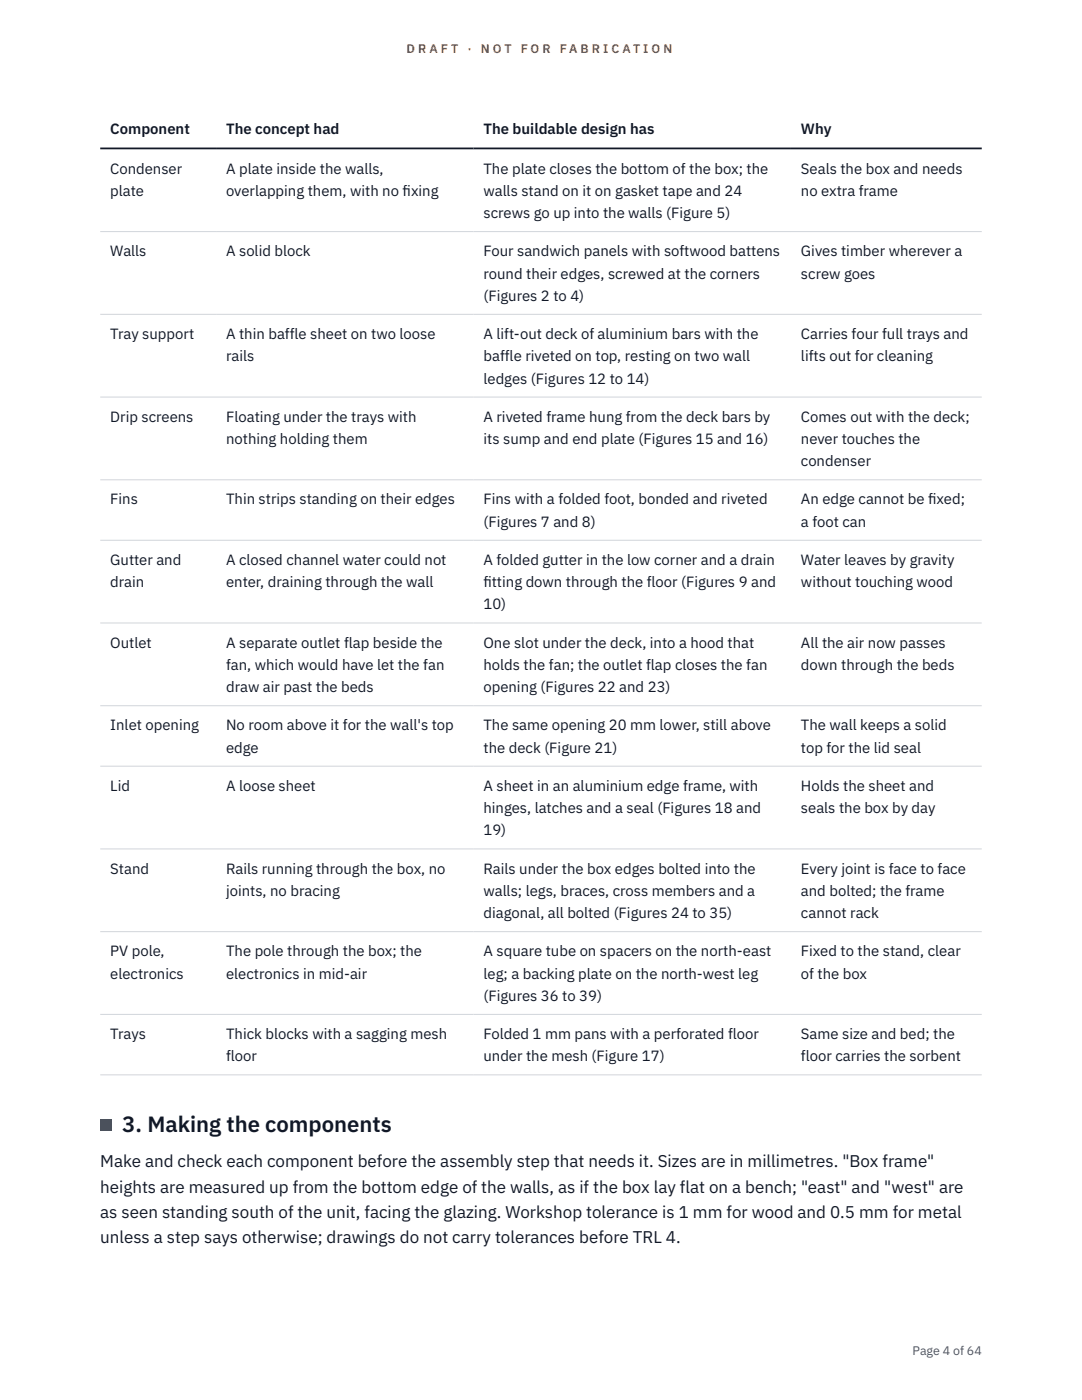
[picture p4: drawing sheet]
<svg xmlns="http://www.w3.org/2000/svg" width="216mm" height="279mm" viewBox="0 0 216 279" stroke-linecap="round" stroke-linejoin="round" font-family="sans-serif">
<defs><g id="words">
<text font-size="4.4" fill="#111827" x="24.4" y="226">3. Making the components</text>
<g font-size="3.4" fill="#111827">
<text x="20" y="232.9">Make and check each component before the assembly step that needs it. Sizes are in millimetres. &quot;Box frame&quot;</text>
<text x="20" y="238">heights are measured up from the bottom edge of the walls, as if the box lay flat on a bench; &quot;east&quot; and &quot;west&quot; are</text>
<text x="20" y="243.1">as seen standing south of the unit, facing the glazing. Workshop tolerance is 1 mm for wood and 0.5 mm for metal</text>
<text x="20" y="248.2">unless a step says otherwise; drawings do not carry tolerances before TRL 4.</text>
</g>
<g font-size="3" fill="#111827">
<text x="22" y="26.8">Component</text>
<text x="45.1" y="26.8">The concept had</text>
<text x="96.5" y="26.8">The buildable design has</text>
<text x="159.8" y="26.8">Why</text>
<text x="22" y="34.6">Condenser</text>
<text x="45.1" y="34.6">A plate inside the walls,</text>
<text x="96.5" y="34.6">The plate closes the bottom of the box; the</text>
<text x="159.8" y="34.6">Seals the box and needs</text>
<text x="22" y="39.1">plate</text>
<text x="45.1" y="39.1">overlapping them, with no f</text>
<text x="80.3" y="39.1">ixing</text>
<text x="96.5" y="39.1">walls stand on it on gasket tape and 24</text>
<text x="159.8" y="39.1">no extra frame</text>
<text x="96.5" y="43.5">screws go up into the walls (Figure 5)</text>
<text x="22" y="51.1">Walls</text>
<text x="45.1" y="51.1">A solid block</text>
<text x="96.5" y="51.1">Four sandwich panels with softwood battens</text>
<text x="159.8" y="51.1">Gives timber wherever a</text>
<text x="96.5" y="55.6">round their edges, screwed at the corners</text>
<text x="159.8" y="55.6">screw goes</text>
<text x="96.5" y="60">(Figures 2 to 4)</text>
<text x="22" y="67.7">Tray support</text>
<text x="45.1" y="67.7">A thin baffle sheet on two loose</text>
<text x="96.5" y="67.7">A lift-out deck of aluminium bars with the</text>
<text x="159.8" y="67.7">Carries four full trays and</text>
<text x="45.1" y="72.1">rails</text>
<text x="96.5" y="72.1">baffle riveted on top, resting on two wall</text>
<text x="96.5" y="76.5">ledges (Figures 12 to 14)</text>
<text x="159.8" y="72.1">lifts out for cleaning</text>
<text x="22" y="84.2">Drip screens</text>
<text x="45.1" y="84.2">Floating under the trays with</text>
<text x="45.1" y="88.6">nothing holding them</text>
<text x="96.5" y="84.2">A riveted frame hung from the deck bars by</text>
<text x="96.5" y="88.6">its sump and end plate (Figures 15 and 16)</text>
<text x="159.8" y="84.2">Comes out with the deck;</text>
<text x="159.8" y="88.6">never touches the</text>
<text x="159.8" y="93.1">condenser</text>
<text x="22" y="100.7">Fins</text>
<text x="45.1" y="100.7">Thin strips standing on their edges</text>
<text x="96.5" y="100.7">Fins with a folded foot, bonded and riveted</text>
<text x="159.8" y="100.7">An edge cannot be f</text>
<text x="185.2" y="100.7">ixed;</text>
<text x="96.5" y="105.1">(Figures 7 and 8)</text>
<text x="159.8" y="105.1">a foot can</text>
<text x="22" y="112.7">Gutter and</text>
<text x="45.1" y="112.7">A closed channel water could not</text>
<text x="96.5" y="112.7">A folded gutter in the low corner and a drain</text>
<text x="159.8" y="112.7">Water leaves by gravity</text>
<text x="22" y="117.2">drain</text>
<text x="45.1" y="117.2">enter, draining through the wall</text>
<text x="96.5" y="117.2">f</text>
<text x="96.5" y="117.2">itting down through the floor (Figures 9 and</text>
<text x="159.8" y="117.2">without touching wood</text>
<text x="96.5" y="121.6">10)</text>
<text x="22" y="129.3">Outlet</text>
<text x="45.1" y="129.3">A separate outlet flap beside the</text>
<text x="96.5" y="129.3">One slot under the deck, into a hood that</text>
<text x="159.8" y="129.3">All the air now passes</text>
<text x="45.1" y="133.7">fan, which would have let the fan</text>
<text x="96.5" y="133.7">holds the fan; the outlet flap closes the fan</text>
<text x="159.8" y="133.7">down through the beds</text>
<text x="45.1" y="138.1">draw air past the beds</text>
<text x="96.5" y="138.1">opening (Figures 22 and 23)</text>
<text x="22" y="145.8">Inlet opening</text>
<text x="45.1" y="145.8">No room above it for the wall's top</text>
<text x="96.5" y="145.8">The same opening 20 mm lower, still above</text>
<text x="159.8" y="145.8">The wall keeps a solid</text>
<text x="45.1" y="150.2">edge</text>
<text x="96.5" y="150.2">the deck (Figure 21)</text>
<text x="159.8" y="150.2">top for the lid seal</text>
<text x="22" y="157.8">Lid</text>
<text x="45.1" y="157.8">A loose sheet</text>
<text x="96.5" y="157.8">A sheet in an aluminium edge frame, with</text>
<text x="159.8" y="157.8">Holds the sheet and</text>
<text x="96.5" y="162.3">hinges, latches and a seal (Figures 18 and</text>
<text x="96.5" y="166.7">19)</text>
<text x="159.8" y="162.3">seals the box by day</text>
<text x="22" y="174.3">Stand</text>
<text x="45.1" y="174.3">Rails running through the box, no</text>
<text x="45.1" y="178.8">joints, no bracing</text>
<text x="96.5" y="174.3">Rails under the box edges bolted into the</text>
<text x="96.5" y="178.8">walls; legs, braces, cross members and a</text>
<text x="159.8" y="174.3">Every joint is face to face</text>
<text x="159.8" y="178.8">and bolted; the frame</text>
<text x="96.5" y="183.2">diagonal, all bolted (Figures 24 to 35)</text>
<text x="159.8" y="183.2">cannot rack</text>
<text x="22" y="190.9">PV pole,</text>
<text x="45.1" y="190.9">The pole through the box; the</text>
<text x="96.5" y="190.9">A square tube on spacers on the north-east</text>
<text x="159.8" y="190.9">Fixed to the stand, clear</text>
<text x="22" y="195.3">electronics</text>
<text x="45.1" y="195.3">electronics in mid-air</text>
<text x="96.5" y="195.3">leg; a backing plate on the north-west leg</text>
<text x="159.8" y="195.3">of the box</text>
<text x="96.5" y="199.7">(Figures 36 to 39)</text>
<text x="22" y="207.4">Trays</text>
<text x="45.1" y="207.4">Thick blocks with a sagging mesh</text>
<text x="96.5" y="207.4">Folded 1 mm pans with a perforated floor</text>
<text x="159.8" y="207.4">Same size and bed; the</text>
<text x="45.1" y="211.8">floor</text>
<text x="96.5" y="211.8">under the mesh (Figure 17)</text>
<text x="159.8" y="211.8">floor carries the sorbent</text>
</g>
<g font-size="2.5" fill="#b45309">
<text x="81.1" y="10.5">D R A F T</text>
<text x="93.3" y="10.5">·</text>
<text x="95.9" y="10.5">N O T</text>
<text x="103.9" y="10.5">F O R</text>
<text x="111.7" y="10.5">F A B R I C A T I O N</text>
</g>
<text font-size="2.5" fill="#4b5563" x="182.1" y="270.3">Page 4 of 64</text>
</g></defs>
<path d="M20 46.2h175.9M20 62.7h175.9M20 79.2h175.9M20 95.8h175.9M20 107.8h175.9M20 124.3h175.9M20 140.8h175.9M20 152.9h175.9M20 169.4h175.9M20 185.9h175.9M20 202.4h175.9M20 214.5h175.9" fill="none" stroke="#d1d5db" stroke-width=".2"/>
<path d="M20 29.6h175.9" fill="none" stroke="#111827" stroke-width=".35"/>
<path d="M20 223.4h2.2v2.2h-2.2z" fill="#0f766e"/>
<use href="#words"/>
</svg>
